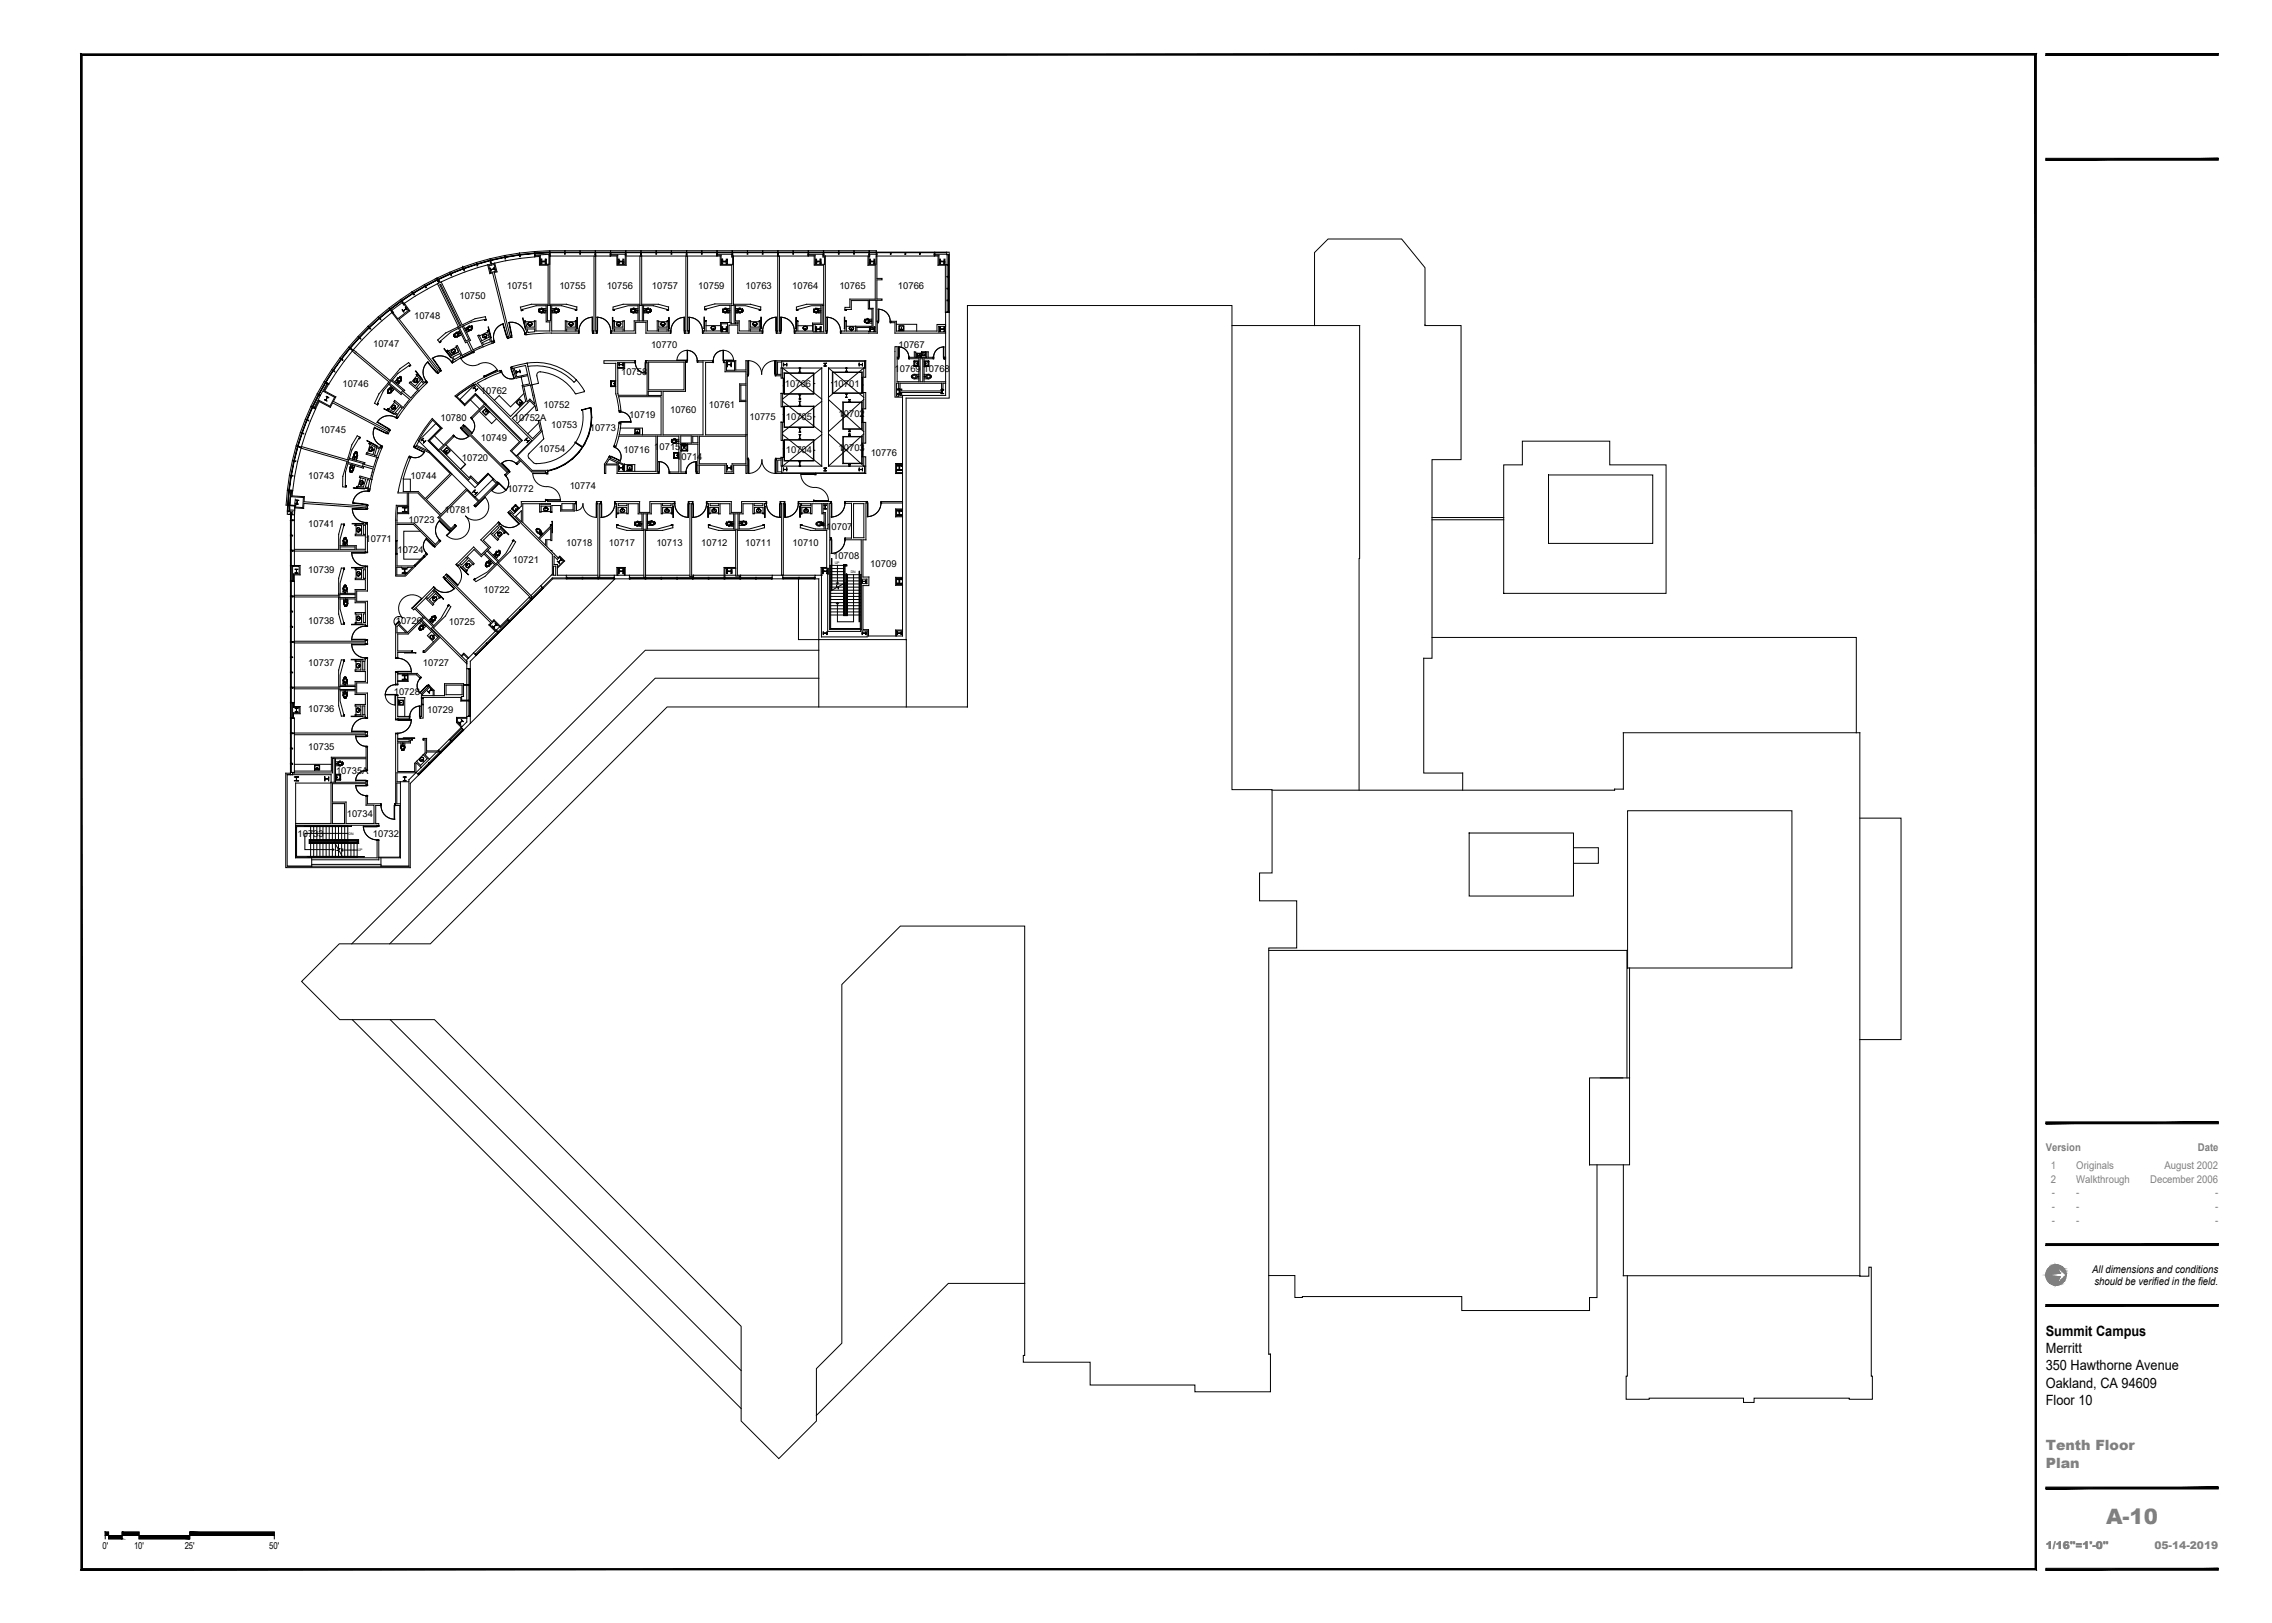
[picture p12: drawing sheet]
<svg xmlns="http://www.w3.org/2000/svg" width="1067mm" height="762mm" viewBox="0 0 1067 762" stroke-linecap="round" stroke-linejoin="round" font-family="sans-serif">
<defs><g id="words">
<text font-size="10" fill="#808080" x="989" y="715">A-10</text>
<g font-size="6.7">
<text x="961" y="627">Summit Campus</text>
<text x="961" y="635">Merritt</text>
<text x="961" y="643">350 Hawthorne Avenue</text>
<text x="961" y="651">Oakland, CA 94609</text>
<text x="961" y="660">Floor 10</text>
</g>
<g font-size="6.7" fill="#808080">
<text x="961" y="681">Tenth Floor</text>
<text x="961" y="689">Plan</text>
</g>
<g font-size="5" fill="#808080">
<text x="961" y="540">Version</text>
<text x="1032" y="540">Date</text>
<text x="963" y="549">1</text>
<text x="975" y="549">Originals</text>
<text x="1016" y="549">August 2002</text>
<text x="963" y="555">2</text>
<text x="975" y="555">Walkthrough</text>
<text x="1010" y="555">December 2006</text>
<text x="963" y="562">-</text>
<text x="975" y="562">-</text>
<text x="1040" y="562">-</text>
<text x="963" y="568">-</text>
<text x="975" y="568">-</text>
<text x="1040" y="568">-</text>
<text x="963" y="575">-</text>
<text x="975" y="575">-</text>
<text x="1040" y="575">-</text>
<text x="961" y="727">1/16&quot;=1'-0&quot;</text>
<text x="1012" y="727">05-14-2019</text>
</g>
<g font-size="5">
<text x="982" y="598">All dimensions and conditions</text>
<text x="983" y="603">should be verified in the field.</text>
</g>
<g font-size="4.4">
<text x="238" y="136">10751</text>
<text x="263" y="136">10755</text>
<text x="285" y="136">10756</text>
<text x="306" y="136">10757</text>
<text x="328" y="136">10759</text>
<text x="350" y="136">10763</text>
<text x="372" y="136">10764</text>
<text x="394" y="136">10765</text>
<text x="422" y="136">10766</text>
<text x="216" y="140">10750</text>
<text x="194" y="150">10748</text>
<text x="175" y="163">10747</text>
<text x="306" y="163">10770</text>
<text x="422" y="163">10767</text>
<text x="292" y="176">10758</text>
<text x="420" y="175">10769</text>
<text x="434" y="175">10768</text>
<text x="161" y="182">10746</text>
<text x="226" y="185">10762</text>
<text x="369" y="182">10706</text>
<text x="391" y="182">10701</text>
<text x="255" y="191">10752</text>
<text x="333" y="192">10761</text>
<text x="207" y="198">10780</text>
<text x="241" y="198">10752A</text>
<text x="295" y="196">10719</text>
<text x="315" y="194">10760</text>
<text x="352" y="197">10775</text>
<text x="369" y="197">10705</text>
<text x="394" y="196">10702</text>
<text x="150" y="203">10745</text>
<text x="259" y="201">10753</text>
<text x="277" y="202">10773</text>
<text x="226" y="207">10749</text>
<text x="253" y="212">10754</text>
<text x="293" y="213">10716</text>
<text x="307" y="211">10715</text>
<text x="369" y="213">10704</text>
<text x="394" y="212">10703</text>
<text x="409" y="214">10776</text>
<text x="217" y="216">10720</text>
<text x="318" y="216">10714</text>
<text x="145" y="225">10743</text>
<text x="193" y="225">10744</text>
<text x="238" y="231">10772</text>
<text x="268" y="229">10774</text>
<text x="192" y="246">10723</text>
<text x="209" y="241">10781</text>
<text x="145" y="247">10741</text>
<text x="388" y="249">10707</text>
<text x="172" y="254">10771</text>
<text x="266" y="257">10718</text>
<text x="286" y="257">10717</text>
<text x="308" y="257">10713</text>
<text x="329" y="257">10712</text>
<text x="350" y="257">10711</text>
<text x="372" y="257">10710</text>
<text x="187" y="259">10724</text>
<text x="391" y="263">10708</text>
<text x="145" y="269">10739</text>
<text x="241" y="264">10721</text>
<text x="409" y="266">10709</text>
<text x="227" y="278">10722</text>
<text x="145" y="293">10738</text>
<text x="186" y="293">10726</text>
<text x="211" y="293">10725</text>
<text x="145" y="313">10737</text>
<text x="199" y="313">10727</text>
<text x="185" y="326">10728</text>
<text x="145" y="334">10736</text>
<text x="201" y="335">10729</text>
<text x="145" y="352">10735</text>
<text x="158" y="363">10735A</text>
<text x="163" y="384">10734</text>
<text x="140" y="393">10733</text>
<text x="175" y="393">10732</text>
<text x="48" y="727">0'</text>
<text x="63" y="727">10'</text>
<text x="87" y="727">25'</text>
<text x="126" y="727">50'</text>
</g>
<g font-size="1.6">
<text x="392" y="265">UP</text>
<text x="399" y="269">DN</text>
<text x="164" y="392">DN</text>
<text x="168" y="399">UP</text>
</g>
</g></defs>
<!-- layer: A-GLAZ -->
<g fill="#000" stroke="#000" stroke-width=".47">
<path d="M193 137l1 1zM193 137l1 1z"/>
<path d="M173 153v1zM173 153v1z"/>
<path d="M173 153v1zM173 153v1z"/>
</g>
<!-- layer: A-WALL-FULL -->
<g fill="none" stroke="#000" stroke-width=".47">
<path d="M258 120v4h-4v-4h-3v1l2-1v5h4v18h-8l-5 1 1 2a15 15 0 0 1 11-2v7h2v4h-6v-4h-1v3h-4v-3h-1l1 5M258 120v-1v24h8l5 1v1h-1l-6-1h-5v11h6v-4h1v3h4v-3h1v4h1v1h-15l-10 1v-1M258 120h.1M279 119l1 36v1h-2v-1h1v-35zM287 119l3 1v4h4v-5v6h-4v-5h-3zM294 120h.1M301 119v1v23h8l5 1v1h-1l-6-1h-5v7h2v4h5v-4v3h4v-3h1v4h1v1h-12v-5h-5v5h-11v-1h1v-4h1v3h3v-3h1v4h5v-4h2v-7h-5l-6 1h-1v-1l5-1h7zM322 119l1 1v35v1h-1v-1zM337 119l2 1v4h5v-5v1v23h8l5 1v1l-7-1h-5v7h2v4h5v-4v3h5v-3v4h1v1h-12v-3h-4v3h-12v-1h1v-4h1v4h6v-4h5v-8h-5l-7 2v-1l5-1h8v-18h-6v-5h-1zM365 119l1 1v35v1h-1v-1zM379 119l4 1v4h4v-3h-1l1-2v1h1v35v1h-15v-1h1v-4h1v4h7v-3h3v-8h-4l-7 1v-1l5-1h8v-18h-5v-5h-3zM408 119v5h3l1-5v12h2h-2v9h2v1h-2v15h-17v-1h2v-4v4h5v-2h7v-8h-1v-4h-8v4h-3v-1h2v-4h12v-15h-3z"/>
<path d="M207 134l9 19zM229 124h1l1-1v1h1l1 4h-1l8 30-2 1 1-1-8-30h-1zM230 125l2-1 1 3-3 1zM444 124h-3v-4l-2-1v1h1v5h4v22M444 124l1 1M444 124h.1M184 146l3 4 5-4-3-4h1l2 4-5 4 19 24h1l-1 1h-1l1-1zM215 154l-6 2-3 4v1a22 22 0 0 1 9-7l4 7 2 4-4 2M215 154l-10-21h1l-1-1h1v-1l1 2v-1l10 21 6-3 5-1v1a19 19 0 0 0-10 3l3 7h-1l2 4 5-2M215 154h.1M216 154l1-1 3 6-1 1zM226 160l-1-3-1 1 3 5"/>
<path d="M230 158l-1-2 1-1 1 6M230 158l-4 2M247 154h4v2h-3zM257 143h1v8h-1zM266 154h4v1h-4zM289 154h4v1h-4zM300 143h2v8h-2zM309 154h4v1h-4zM339 152h3v4h-3zM343 143h2v9h-2zM345 151h2v1h-2zM352 154h5v1h-5z"/>
<path d="M386 143h1v13h-5v-4h4zM408 141h3v15l-9-1v-1h8v-9h-2zM418 151h3v4h19v-3h4v1h-3v3h3h-24v-5h-2zM444 147h2v40h-21v113h-41v-28h-1v-2h3v29h21v-3h-18v-29h-3v3v-4h2v-17h-7l-5-1v-1l7 1h4v-7h-1v-4h-5v4v-3h-5v3v-5h-1v-1h15v1v17v43h14v-43h-7h3v-17h-3v-1h10v1v17h-2v18h3v4h-3v21h3v3h13v-3h3v-110h20zM154 180l-2 4 6 2-1 2 25 14h1l-1 2v-1l-26-14-1 2-5-3-2 4h-1l3-4 5 3 2-4-5-3zM184 179l5 4-1 1-5-4zM198 178l-2-2 1 2-2 3-2-2-1 1 4 3-3 4-4-3 1-1-6-5a20 20 0 0 1 9-7l-1-1-4 3-5 6-18-15v1l18 14-5 6-2 4 1 1a20 20 0 0 1 6-10l5 5h1l3 3-3 3-4-3v1l2 1-2 3-3-1v1l4 2M198 179l1 1-3 3v-1zM198 179l1 1 1-1v1M200 180h.1M213 168l3-2v1l-3 2zM217 167l-2-5-1 1 1 2-3 2-2-2 3 4-1 1 5-3"/>
<path d="M222 165l-6 3M227 161l3-2v2l-3 1zM231 160h1v1l-10 4M241 172l7-1 4 22-1-2-2-3-8 8 9 10 4-4-1-5 2 5-12 12 7 7h7v1h-1h-6l-6-6-1 2-1-1 2-1-4-4 4-5-17-16-5 5h-1l7-6-5-5-5 5-4-4 8-6M241 172h.1M241 172h-1l1 1M241 173h.1M241 173l1 5 3-1M241 173l6-1 1 4-5 1zM290 170h3v3h-3zM305 170h16v13h-16zM322 170v-1h-19v1h1v16h-14v-13h3v-3h5v-1h-14v2h5v14l2 8-1-7"/>
<path d="M322 169v15h-11v20h19v-34h-2v-1h7v1h-4v34h20M341 170h4v4h-4zM367 173v-3h39v7v-8h-42v7h3v2v-5M367 170h-2v6h2v-3h8M376 173h10v46h-10M397 173h-8v46h10M406 170v3h-8M432 168h1v11h-1zM444 180h-1v3h-1v-3h-19v3h-1v-3h-1v6h1v-1l2 1M444 179h-10v-11h4h-2v-3h-1v3h-5v-3h-1v3h-2h4v11h-10v-11h1h-1v-5h-1v23h4M444 168h-1h1M186 195h.1"/>
<path d="M188 191l1 1-2 3-1-1zM200 180l-7 8-6 8h-1v-1M214 186l7-4 2-2 27 27-8 7-2-2 5-5-22-22-5 5zM218 200l21 22-1 1h-1l1-1-21-21h-1zM222 180l6-3 7-3v1l-11 5 16 16 7-8-1-7M222 180h.1M223 180l-7 8 2 2M228 190l17 17M246 181h3l2 9-2-3-1 2zM291 186h19v18h-19v-6v1M291 199l-3 11h1v-1M304 184h6v2h-6z"/>
<path d="M348 181h2v7h-2zM367 185v6zM367 198v9zM406 184v8zM406 198v10zM423 184h19h-19zM164 216l7 2-1 1-7-2zM177 215l-2 4-4-1v-1l-7-2a21 21 0 0 1 5-10h-1l-3 4-2 7-22-6 22 7-2 7v5h1v-1M177 210l1 1-1 3h-1zM178 215l-4 15M178 210l1-1v1l-1 5M179 211l-5-3 2 2-1 3h-3l6 2"/>
<path d="M194 209h1M195 209l8-13 5 5-6 6 4 4M195 209l-1 1h1l7 3 9 9-11 12-4-3h-7a32 32 0 0 1 4-16l-1-1-2 4-3 13h4v6h-5M206 212l14 13 1-1 3 4M286 215h1M286 216l4 1v1h-5zM287 215h.1M289 209h.1M289 209l2-4h17v16h-15v-3l-6-3M290 217l3 1v3h-3zM320 205h5v3h-5zM325 205h3v3h-3z"/>
<path d="M350 205h-22v13h13v4h3v-4h6v-29h-3v-9h3v-5h-10v-5v-1h5v5h5v-5h1v53h-1v-4h-6v4h-4v-4h-12v4h-1h1v-13h-8v13h2h-8h5v-17h-10v17h-19v-4h-6v4v-4l2-3M367 215h-3v7h42v-8v5M367 216h-2v6h2M367 219v3h39v-3h-7M367 219v-4v4h8M424 218h-3v4h3M137 230v3h6v3l29 2v-1h1v2l-30-3v3l-5-1-2-1 6 1v-4l-5-1zM162 228h.1M173 225h1l-1 4h-1zM173 229v1h1M174 230h.1M174 225l1-5-4-1v1l-8-2-1 4v6"/>
<path d="M175 225l-6-2v1l3 1-1 4-3-1v1h6M186 237v17v6M187 238h4v3h-5zM212 222l-10-10-6-3 2-5 5-7 4 4-6 6 5 5 7-8v1l-6 6 13 13 1-1 3 4 5-5 5 5-11 11v-1l2-2-6-5-12 13 5 5 1-2M212 223l-12 12 7 6 12-12M220 230l3 3M232 225l-3-2-6 6-22-22 6-6-2-2-8 8 26 26 9-8h-1l2 2-8 8-2-2M245 240v5l-3-3zM254 236l4 1zM264 236h5v3h-5zM280 236v-1h2v1v35h-1l-1-35M289 235h11v6h5v-6h12v1h-1v5h-1v-3h-4v3h-1v-4h-4v4h-2v7h5l6-1h1v1l-5 1h-8v22h-1v-22h-8l-4-1v-1l7 1h4v-7h-1v-4h-5v4h-1v-3h-4v3v-5h-1z"/>
<path d="M290 236h4v1h-4zM311 236h4v1h-4zM323 235h2v35h1v1h-2v-35h-1zM332 235h11v6h5v-6h12v1h-1v5h-1v-3h-4v3h-1v-4h-4v4h-2v7h5l7-1v1l-5 1h-8v21h2v1l-1-1h-2v-3h-5v4v-5h5v-17h-8l-4-1v-1l7 1h4v-7h-1v-4h-5v4h-1v-3h-4v3v-5h-1zM333 236h4v1h-4zM354 236h4v1h-4zM367 235h1v1v34h-1v-34zM376 237h5h-5zM386 236h3v12h-1v-7h-2zM401 236h5v16h-5zM424 235h-10v1h10M424 239h-3v4h3"/>
<path d="M424 239h-3v3h3M137 258h1h21v-7l1-5h1v1l-1 6v3h7v2h5v-6h-5v-1h3v-4h-3v-1h5l1 13h-1zM160 257h7v1h-7zM171 247h1v4h-1zM186 254v6M200 260h1l-2 1zM214 246v1l-2 2-6-6 1-1-11-11h-4v10h-6v5h8l10 10 2-2h1l-3 3-10-11h-8v8M228 260l1-1 5 5-1 1zM231 250l3-3v1l-3 3zM253 253l6-5v5h-3v3zM257 254v3l5 5 1-1 2 2-3 4v3h4v2h-6l-5 4-1-1 5-5v-10l-19-19h-1v-1h1l1 1 4-3v-3h11h1h13v1v4h-7v-3h-4v3h-1v-2h-4v2h-1v-3h-8v8l8 8 5-6h1v7M302 241h1v7h-1z"/>
<path d="M345 241h2v7h-2zM376 247h.1M137 280l22-1v-7l1-5h1l-1 7v5h7v-2h5v-5h-5v-1h3v-4h-3h5v-1h1v11h-6v5h6v12h-1v-1h-5v-1h3v-4h-3h5v-5h-5v-2h-7v5l1 6v1h-1l-1-5v-8h-21zM137 266h4v4h-3v3h-1l1-4h2v-3zM160 279h7v2h-7zM171 267h1v5h-1zM186 260v10h4l5-4M186 260h.1M186 266h8l-4 4h-4zM186 260v6l9-1v1M199 261l-4 4M199 261l-4 5"/>
<path d="M208 271l2-1v1l21 21 1-1 3 3 3-3h1h-1l-3 4-3-3-2 1 4 4-1-1-3-3v-1l-21-21v1zM215 266l-1-1 8-8 4 3 3-3-3-4 8-8 1 1h-1l3 4-2-2-3 3 2 2v1l-4-4-3 4 3 3-1 1 5 5 3-3 4-6h1l-2 5-6 5 16 16v1h-1v-1l-16-15-5 6-5 2v-1l6-3 3-4-5-5-1 1-3-3-4 3 4 4h-1l-2-2-3 3 2 2-4-3v1M216 265l3-3h1l-3 3zM260 266h1v4h-1zM260 261l2 2 1-1 2 1-3 3v-1h-2zM266 271h-7l-4 5M288 270h8v2h-8zM290 266h4v4h-1v-3h-3v3zM340 270h5M363 270h5v2h-5zM404 272h3v2h-3zM424 271h-3v4h3"/>
<path d="M424 272h-3v2h3M171 288h1v4h-1zM186 294l1-1 4 4h-5zM187 292l-1 2v15h1v-3h6h-6v-8h5l6-6 8 7-7 7h1l7-7 12 13v-1l-2-3 1-1 2 2-2-2-1 1-13-13 5-6 3-4-1-1-1 1-3 5-3 4-9-9 5-4 3 3h1l-2-2 2-3 2 2 1-1-3-3v-1l-10 10h1l4 4-8 7-3-4-1-1-1 1M198 291l1-1 4 4v1l3 4zM200 280l3-3 1 1-3 3zM235 294l-2 2M421 296h3v3h-3zM137 301h35h1v1h-1h-34zM170 311h1v4h-1zM172 315v5h-5v2h-7v-5l1-6v-1h-1l-1 5v8h-21M172 309v1h-5v1h2v4h-2h5"/>
<path d="M172 309h1M173 309v12h-6v4h6v12M186 316h1h9l2 2h-1l-1-1h-4v3h-5v1h-1zM187 316h4v4h-4zM219 310l3-3 2 1-3 2v4h-2zM138 335h3v-3h-3v-2h-1l1 2h2v3h-2l-1 2h1M138 323h21v8l1 5h1l-1-7v-5h7v2h5v5h-5h2v5h-2h5v1h1M138 323h-1h1M160 322h7v2h-7zM170 331h1v5h-1zM186 326h1v10h5v1h-5v1h-1zM198 331h1v6h-2v-1h1z"/>
<path d="M198 328v3M198 326l4-3 1 1v3h-5zM199 328v3M201 322l3 2v3h5v-6h9v6h-1v2h3h-4v-2l-18 1v-2l3-4zM209 322h8v4h-8zM218 321h2v1h-2M219 336h2v4l-3 3-1-1 2-3zM219 337h-5v2l3 2-2-2v-2h4M219 322v7M137 344h35h1v1h-1h-34zM187 347h5v1h-5zM202 356l-2-2v-1h7l-1-1-6 1v-6h-1h1v6l-1 1 2 2-4 3-1-2-1 1v4h-8v-13h6v-2h-6v-3h-1l-1 34h3v24h-10v-7h-1v8h-38v-35h16v-4h-20"/>
<path d="M205 353l-7 7M211 347l6-5-5 5v1zM135 364v43h11v-4M156 377h6v10h-6zM188 368h-2v9h2M188 367v36h-10v1h-32M195 363l-3 3v41M198 360l-3 3 2 1-4 4v39h-59v-44h2v1h-1M198 360l-2-2-1 5h-9v4h6M139 387h16v-20h2v-11h-1v7h-19h1v-1h18v-6h16v-5h1v11h-1v-6h-14v11h14h1v2h-1v-1h-16v9h6v10h14v-9h-4v-4h1v3h6v1h-3v9h2v1l-39-1M135 407h57M146 406h33"/>
<path d="M179 403v4h13"/>
</g>
<!-- layer: A-DOOR -->
<g fill="none" stroke="#000" stroke-width=".47">
<path d="M228 150h.1M229 155h1zM229 154l1 5zM236 152l2 6zM236 152a6 6 0 0 0-4 8M238 158l1 1zM239 151a6 6 0 0 1 7 5M239 151l1 7zM240 158h.1M245 146h.1M245 149l2 5zM246 151h1z"/>
<path d="M246 156l1 1zM270 145l1 1zM270 151h1zM271 149v5zM272 155v1zM278 149v6zM278 149a6 6 0 0 0-6 6M278 155l1 1zM279 155h.1M280 155v1zM280 155h.1M280 149a6 6 0 0 1 7 6"/>
<path d="M280 149l1 6zM287 155v1zM288 149v5zM288 145l1 1zM288 151h1zM313 145l1 1zM313 151h1zM314 149v5zM315 155v1zM321 149v6zM321 155l1 1zM321 149a6 6 0 0 0-6 6"/>
<path d="M322 155h.1M323 155l1 1zM323 155h.1M323 149a6 6 0 0 1 7 6M324 149v6zM330 155h.1M330 155v1zM331 149v5zM331 145h1zM331 150l1 1zM357 151h.1M357 145v1z"/>
<path d="M357 149v5zM358 155v1zM364 149l1 6zM364 149a6 6 0 0 0-6 6M365 155v1zM365 155h.1M366 155l1 1zM366 155h.1M367 149a6 6 0 0 1 6 6M367 149v6zM373 155v1zM374 149v5z"/>
<path d="M374 145l1 1zM374 151h1zM388 155v1zM388 149a6 6 0 0 1 7 6M388 149l1 6zM395 155v1zM396 149l1 5zM397 145v1zM397 151h.1M412 151v1zM412 145a6 6 0 0 1 6 6M412 145l1 6z"/>
<path d="M418 151v1zM192 172h1zM195 174l3 4zM195 176h1zM200 179l1 1zM201 170l4 5zM201 170a6 6 0 0 0-1 9M203 168a6 6 0 0 1 9 2M203 168l4 5zM205 175h1zM206 161l1-1zM207 174h.1"/>
<path d="M208 164l4 4zM210 164h.1M212 170h1zM216 168a6 6 0 0 0 9 3M216 168l6-3zM222 165h.1M222 165v1v-1M225 171a6 6 0 0 1 9 3M227 177h1zM227 177h.1M228 176l5-2zM232 160v1z"/>
<path d="M235 174l1 1zM236 175a5 5 0 0 0 6 3M240 173l2 5zM240 172v1zM298 169v1zM298 170a5 5 0 0 0 5 5M303 170v5zM303 169v1zM318 169h5v1v-1zM323 164a5 5 0 0 1 4 5 5 5 0 0 0-4-5 5 5 0 0 0-5 5M323 165v4zM327 169l1 1z"/>
<path d="M335 169v1zM339 165l1 4zM340 164a5 5 0 0 0-5 5 5 5 0 0 1 5-5 5 5 0 0 1 4 5M340 169h4h-4v1v-1M351 176h.1M351 169a6 6 0 0 1 7 7 6 6 0 0 1 6-7M351 169l1 7zM364 169v7zM364 176h.1M422 168v1zM422 163a5 5 0 0 1 5 5M422 163v5z"/>
<path d="M427 168v1zM438 168v1zM443 163v5zM443 163a5 5 0 0 0-5 5M443 168v1zM177 198l6 4zM177 189v1zM180 192l5 2zM182 192v1zM186 196a6 6 0 0 0-9 2M186 196h1zM217 200h.1"/>
<path d="M221 196h1zM222 197a5 5 0 0 1 0 6M291 193h.1M291 198h.1M291 193a5 5 0 0 1 5 5M291 198h5zM169 205v1zM172 207l5 2zM173 208h.1M176 201a6 6 0 0 0 3 8M176 201l6 2zM179 209v1z"/>
<path d="M182 203v1zM183 202h.1M192 214l1 1zM194 210h1zM195 210l4 2zM199 212a5 5 0 0 1-6 2M213 204v1zM213 205a5 5 0 0 0 7 0M216 201h1zM217 201l3 4zM218 200l4 3zM236 218a5 5 0 0 1 6 0"/>
<path d="M236 217l3 4zM242 217l1 1zM286 214l1 1zM287 214l4 2zM288 210h1zM289 210a5 5 0 0 1 2 6M309 217a5 5 0 0 1 5 4M309 217l1 5zM327 217v5zM327 217a5 5 0 0 0-5 4M351 215v1zM351 216l1 6z"/>
<path d="M364 216v6zM364 215v1zM162 228v1zM165 239a6 6 0 0 0 7 6M165 239h7zM166 236l6 1zM166 229h5zM168 228v1zM172 239h1zM172 237h1zM173 231a6 6 0 0 0-7 5M173 230v1z"/>
<path d="M223 237v1zM228 233l-5 5zM228 233a6 6 0 0 1 0 9 6 6 0 0 1-9 0 6 6 0 0 1 0 9 6 6 0 0 1-9 0M231 230a5 5 0 0 0 6 0 5 5 0 0 0 0-7 5 5 0 0 1 0 7M234 227l-3 3 3-3v-1v1M234 227l4 3zM237 223h1zM239 221v1zM250 222a6 6 0 0 0 7 7M250 222h7zM256 235h1zM256 235h.1"/>
<path d="M256 222h1M256 222h.1M257 228a6 6 0 0 1 6 7M257 235h6zM257 222h.1M270 235l1 2zM271 237v3zM274 237a6 6 0 0 0 6 6M274 237a3 3 0 0 1-3 3M280 237v6zM280 235v2zM282 235v2z"/>
<path d="M282 237l1 6zM289 235v2zM289 237a6 6 0 0 1-7 6M289 238v5zM309 222h.1M314 222h.1M316 238v5zM317 235v2zM317 237a6 6 0 0 0 6 6M322 222h.1M323 237v6zM323 235v2z"/>
<path d="M325 235v2zM325 237l1 6zM327 222h.1M332 235v2zM332 237a6 6 0 0 1-7 6M332 238l1 5zM351 222a6 6 0 0 0 7-6 6 6 0 0 0 6 6M359 238v5zM360 235v2zM360 237a6 6 0 0 0 6 6M366 237v6zM366 235l1 2z"/>
<path d="M368 235v2zM368 237l1 6zM375 235v2zM375 237a6 6 0 0 1-7 6M376 238v5zM376 223a6 6 0 0 0 6 6M376 223h6zM382 222l1 1zM382 235h1M382 235h.1M383 229a6 6 0 0 1 6 6M383 235h6z"/>
<path d="M383 235h.1M383 223h.1M390 235v1zM390 236l1 7zM397 236a6 6 0 0 1-7 7M397 235v1zM407 235v1zM407 236l1 7zM414 236a6 6 0 0 1-7 7M414 235v1zM161 246l1 1zM165 259l6 1z"/>
<path d="M165 259a6 6 0 0 0 6 7M165 246h6zM167 246v1zM171 259h2zM172 245v1zM200 253l4 3zM200 253a5 5 0 0 0 0 7M200 260h1zM204 256v1zM206 244a6 6 0 0 0 0 9M206 245l5 4zM206 253l1 1z"/>
<path d="M211 249h1zM214 246v1zM214 247l-4 4zM234 245l1 1zM235 246a6 6 0 0 0 9 0M235 247l4 4zM237 250h.1M239 240h.1M239 241l5 5zM241 254v-1zM241 254h.1M258 246l1 1z"/>
<path d="M258 240l1 1zM259 245v5zM290 247h.1M290 241h.1M315 246l1 1zM315 241h1zM315 247h.1M333 246v1zM333 241h.1M358 246l1 1zM358 241h1zM376 241h.1"/>
<path d="M376 246v1zM390 253h.1M390 253l1 7zM397 253a6 6 0 0 1-7 7M397 253h.1M161 267h.1M165 266l5 1zM167 267h.1M171 266h2zM204 275v1zM204 276a6 6 0 0 0 9 0M204 277l4 4z"/>
<path d="M208 271l1 1zM209 272l4 4zM209 270h.1M210 270l5 5zM214 265l1 1zM215 266a6 6 0 0 1 0 9M215 266h.1M216 266l4 4zM219 268v1zM223 272h.1M161 292v1M161 292h.1"/>
<path d="M161 293h.1M165 293h5zM167 292v1zM171 294h2zM171 294a6 6 0 0 0-6 6M186 293l1-1zM193 285l5-4zM198 281a6 6 0 0 0-9 0 6 6 0 0 0 0 9 2.4 2.4 0 0 0-3 0 2.4 2.4 0 0 0 0 4M206 281l1-1zM210 284h1zM161 310l1 1zM165 310h5z"/>
<path d="M165 302l6 1zM165 300h6zM165 302a6 6 0 0 0 6 7M167 310v1zM171 309h2zM171 302h2zM171 300l2 1zM186 315l1 1zM186 309h1zM187 309a6 6 0 0 1 6 6M187 315h6zM190 306l5 1z"/>
<path d="M193 306h1zM197 319a5 5 0 0 0 0 6M198 318l-1 1zM199 306h.1M161 336h.1M165 336h5zM167 336h.1M171 337h2zM171 337a6 6 0 0 0-6 6M181 326a5 5 0 0 1 5-5 5 5 0 0 0-5 5 5 5 0 0 0 5 5M181 326h5zM186 338h1z"/>
<path d="M186 326l-1 5v-5h2l-1 1M186 321l1 1zM187 338h6zM192 336v1zM193 338a6 6 0 0 1-6 6M197 332v4zM197 331a5 5 0 0 0-5 5M197 336v1zM200 322l-3 3zM201 322h.1M165 343l6 1zM167 346h5z"/>
<path d="M167 346a5 5 0 0 0 5 4M171 344h2zM172 350l1 1zM172 345l1 1zM186 344l1 1zM189 346l6 1zM193 347h1zM199 347h.1M167 366l5 1zM167 369h5zM167 369a5 5 0 0 0 5 5M172 362a5 5 0 0 0-5 5"/>
<path d="M172 374h1zM172 368l1 1zM172 367h1zM172 362h1zM172 369h.1M173 374h.1M179 377v1zM179 378a6 6 0 0 0 6 7M185 378v7zM185 377l1 1zM171 388a6 6 0 0 0 6 6M171 388h6z"/>
<path d="M177 394l1 1zM177 388h1z"/>
</g>
<!-- layer: A-FLOR-CASE -->
<g fill="none" stroke="#000" stroke-width=".47">
<path d="M227 158h.1M227 157h.1M227 159h.1M228 158h.1M228 158v1M228 159h.1M228 157h-1M228 159v-1v1M228 157h.1M228 158v1l-1-1M228 157h1M228 157v1"/>
<path d="M228 157h-1v1M229 157h.1M229 158h.1M229 157v1M229 158h-1M229 156l-4 2M247 151h4M266 151h4M289 151h3M309 151h4M332 153h6M352 151h5"/>
<path d="M375 153h7M397 153h5M421 152h9v3M194 179l1 1M194 179h.1M194 178v1M195 180h.1M195 178h.1M195 179h1M195 179v1M195 179h.1M196 179h.1"/>
<path d="M196 178h-1M196 178h.1M196 176l-3 4M196 178v1M212 165h.1M212 165l1 1M212 166h.1M212 164v1M212 166h1M212 164h.1M213 166h.1M213 164h.1"/>
<path d="M213 164h1M213 165h.1M213 166v-1v1M214 165l-1 1M214 164h.1M214 165h.1M214 164v1M214 164v1l-1 1M214 164h-1l-1 1M214 163l1 2-3 2-1-2M214 163l-4 2M245 177l3-1 1 4-3 1z"/>
<path d="M247 171a26 26 0 0 1 23 7M248 172a24 24 0 0 1 21 7M271 178l-2 1M271 178h.1M271 178l3 6-4 1a21 21 0 0 0-17-10l-1 1 1 4-3 1M184 192h.1M184 191h.1M184 190v1M185 190h.1M185 191h.1M185 191v1M185 192h.1"/>
<path d="M185 192h-1M185 190l1 1M185 189l-2 3M186 192h.1M186 191h.1M186 191h-1M186 192l-1-1v1M221 188l4 4M225 193l6 6 2-2M246 185l-6 6-6-5-2 2M251 191l-8 8M253 198l-5 6"/>
<path d="M274 192l-1 8-1 4-2 4M277 191v7l-2 8-2 4-3-2M173 211l1 1M173 211h.1M174 211h-1M174 210h.1M174 212h.1M174 209l-1 4M174 210h1M174 211h.1M175 211h.1M175 212h-1"/>
<path d="M175 210h.1M175 211v1M204 205l4 4M209 209l10 9-3 2M219 218l-3 2M255 202v4M255 206l-7 7v2l2 2a20 20 0 0 0 20-9l3 2a26 26 0 0 1-16 11M291 201h11v3M293 218h.1M293 218h5v3M169 227h.1M169 227l1 1"/>
<path d="M169 228h.1M169 226h.1M169 224l-1 4M170 228h.1M170 226h-1M170 226h.1M170 227h.1M170 227v1M170 226v1M171 227h.1M171 227h-1h1M189 225h4v6"/>
<path d="M167 247v4M197 249h-7v14h7M237 250l-3 3M254 240h4M290 241h4M311 241h4M333 241h4M354 241h4M376 241h5M167 267v4M222 265l-3 3M167 288v4"/>
<path d="M203 296l-2 2 3 3M206 280l-3 3M167 311v4M167 331v5M187 328h3v8M138 359h18M199 354l-3 3"/>
<circle cx="228" cy="159" r=".1"/>
<circle cx="195" cy="179" r=".9"/>
<circle cx="196" cy="179" r=".1"/>
<circle cx="213" cy="166" r=".1"/>
<circle cx="185" cy="191" r=".9"/>
<circle cx="185" cy="192" r=".1"/>
<circle cx="174" cy="211" r=".9"/>
<circle cx="175" cy="211" r=".1"/>
<circle cx="170" cy="227" r=".9"/>
<circle cx="171" cy="227" r=".1"/>
</g>
<!-- layer: A-FLOR-PFIX -->
<g fill="none" stroke="#000" stroke-width=".47">
<path d="M213 158h.1M213 157h.1M213 157v1M213 157l1 1M213 158h1M213 157a.8 .8 0 0 1 1 0 .8 .8 0 0 1 1 1 .8 .8 0 0 1-1 0h-1M214 157l-1 1M214 157h.1M214 158h.1M214 157h-1M214 157l1-1v1M214 158h1"/>
<path d="M214 156v1M214 156h.1M214 156h1M215 158h-1M215 158h.1M215 156h.1M215 156v1M215 157h.1M215 157v1M216 156v1M216 156h.1M216 155l-2 1"/>
<path d="M216 158h-1M217 157h-1M219 155h.1M220 154v1M220 154h.1M220 155h.1M220 153v1M220 153h.1M220 155h1M220 153l-2 1M220 153l2 1M220 153h1"/>
<path d="M221 155h.1M221 155l-2 1M221 154a.7 .7 0 0 0-1 0 .7 .7 0 0 0 1 1 .7 .7 0 0 0 0-1M221 154h.1M221 153h.1M221 153l1 1M221 153h1M222 153h.1M222 153v1M222 154h.1M222 154l-1 1M222 154l-1 1h-1"/>
<path d="M248 152v1M248 152h.1M248 153h1M249 153h.1M249 152h.1M249 151h-1M249 151h.1M250 152h.1M250 153h.1M250 152v1M253 146h.1M253 145v1"/>
<path d="M253 145h.1M253 146l1 1M253 146h1M254 145h-1M254 145h.1M254 145h1M254 145l-1 1M254 147h.1M254 145l1 1h-1M254 145h2M254 147h2M255 147h.1"/>
<path d="M255 147h-1M255 145h.1M255 146h.1M255 146v1M255 145v1M255 146l-1 1M256 145h.1M256 147h.1M256 146h.1M259 145h2M259 147h2M259 146h.1"/>
<path d="M260 146h.1M260 146v1M260 145v1M260 145h.1M260 146l1 1M260 147h1M260 147h.1M261 145h-1M261 145h.1M261 147h.1M261 145h1M262 146h.1"/>
<path d="M262 146v-1a.7 .7 0 0 0-1 1 .7 .7 0 0 0 0 1 .7 .7 0 0 0 1-1M262 146l-1 1M262 145v1M262 145h.1M267 152v1M267 152h.1M267 153h.1M268 151h.1M268 153h.1M268 151h1M268 152h.1M269 153h-1"/>
<path d="M269 152h.1M269 152v1M289 152l1 1M289 152h.1M290 152h-1M290 152h.1M290 153h.1M290 153h1zM290 153h1M290 151h.1M291 152h.1M291 151h.1"/>
<path d="M291 152h-1M291 153h.1M291 152h1M291 152v1M296 146h.1M296 146h1M296 145v1M296 145h.1M296 146l1 1M297 146h.1M297 146a.8 .8 0 0 1 1-1 .8 .8 0 0 1 0 1 .8 .8 0 0 1-1 0M297 145h-1"/>
<path d="M297 145h.1M297 145h1M297 147h1M297 147h.1M297 145h3M297 147h3M298 147h.1M298 145h.1M298 145v1M298 146l-1 1M298 146h.1M298 146v1"/>
<path d="M299 146h.1M299 146h1M302 145h2M302 147h2M302 146h.1M303 146h.1M303 146h1M304 146v1M304 146h.1M304 145l-1 1M304 145h.1M304 146l1 1"/>
<path d="M304 145v1M304 147h.1M304 145h1M304 145l1 1M305 145a.7 .7 0 0 0-1 1 .6 .6 0 0 0 1 0M305 145h.1M305 145h-1M305 147h-1M305 146h.1M305 146h-1M305 146h1M305 146v1"/>
<path d="M305 145l1 1M306 146h.1M306 146h-1M310 152l1 1M310 152h.1M311 152h-1M311 153h.1M311 151h.1M311 153h1zM311 152h.1M312 151h.1M312 153h.1"/>
<path d="M312 152h.1M312 152v1M334 154v1M334 154h.1M334 153v1M334 153h.1M334 155h.1M335 155h.1M335 153h.1M335 153l1 1M335 155v-1v1M335 154h.1"/>
<path d="M336 154l-1 1M336 154h.1M339 146h.1M339 146h1M339 145v1M339 145h.1M339 146l1 1M340 145l-1 1 1 1M340 145h-1M340 145h.1M340 146a.8 .8 0 0 1 1-1 1 1 0 0 1 0 2 .8 .8 0 0 1-1-1M340 145h1"/>
<path d="M340 147h1M340 147h.1M341 145h1M341 147h1M341 147h.1M341 145h.1M341 145v1M341 146l-1 1M341 146v1M341 146h.1M342 145h1M342 147h1"/>
<path d="M342 146h.1M342 146h1M345 145h2M345 147h2M345 146h1M346 146h.1M347 145v1M347 146h.1M347 145h.1M347 146l1 1M347 146v1M347 147h.1"/>
<path d="M347 147h1M347 145h1M348 147h.1M348 145h.1M348 145h-1M348 146a.8 .8 0 0 0-1-1 1 1 0 0 0 0 2 .8 .8 0 0 0 1-1M348 146h1M348 145l1 1M348 146v1M348 146h.1M349 145h.1M349 146h.1"/>
<path d="M349 146h-1M353 152l1 1M353 152h.1M354 152h-1M354 153h.1M354 152h.1M354 151h.1M354 153h1zM354 153h1M355 151h.1M355 153h.1M355 152h.1"/>
<path d="M355 152v1M377 154h.1M377 153h.1M377 155h.1M378 153h.1M378 155h.1M378 155v-1v1M378 154h.1M378 153h1M379 155h-1M379 153h.1M379 155h.1"/>
<path d="M379 154h.1M382 146h.1M382 146l1 1M382 145v1M382 145h.1M382 146a1.1 1.1 0 0 1 2-1 .7 .7 0 0 1 0 1 1 1 0 0 1-2 0M383 145h1v1M383 145h-1M383 147h.1M383 145h.1M383 145h1M383 145h2"/>
<path d="M383 147h2M384 147h-1M384 147h.1M384 145h.1M384 146v1M384 145v1M384 146h.1M385 146h.1M399 154l1 1 1-1M399 154h.1M400 155h.1M400 154h.1"/>
<path d="M401 154l-1-1-1 1M401 154h.1M406 151h.1M406 150h.1M406 150v1M406 151l1 1M406 150a1 1 0 0 1 2 0 1.1 1.1 0 0 1-1 2 .8 .8 0 0 1-1-1M407 150h1M407 150h-1M407 152h.1M407 150h.1M407 152h2"/>
<path d="M407 150h2M408 152h.1M408 152h-1M408 150h.1M408 150v1l-1 1M408 151h.1M408 151v1M408 150v1M409 151h.1M409 152h.1M409 150h.1M422 153h2v2h-2z"/>
<path d="M423 153v2M423 155h1M423 153h1M423 154v1zM424 153v2M186 180h.1M186 179v1M187 179h.1M187 178v1M187 178h.1M187 179h1M187 178l-2 1"/>
<path d="M188 179h.1M188 177h.1M188 177l-1 1M188 177v1a.7 .7 0 0 0-1 0 .7 .7 0 0 0 1 1 .7 .7 0 0 0 0-1M188 177v1M188 178h.1M188 179l-1 1M188 177v2M188 178h1M189 178h.1M189 178l-1 1M287 179v2l2 1"/>
<path d="M287 179h2M287 179v2M289 179l-1 2M289 179v2h-2M428 177h1a.8 .8 0 0 1 1-1 .8 .8 0 0 1 0 1 .8 .8 0 0 1-1 0h-1M428 177h.1M428 176a1.3 1.3 0 0 1 2 0 1.3 1.3 0 0 1 0 2 1.3 1.3 0 0 1-2-1zM429 170v2h2M429 170h2v2M429 176h2M429 178h2M429 169v1"/>
<path d="M429 169h2M430 170v2h1v-2M430 170h.1M430 170h1M431 171h.1M431 166h1M431 166v1M431 170h.1M431 177h.1M432 166h-1v1M432 166v1M432 166l-1 1h1"/>
<path d="M432 166h-2v2M432 166v2M433 165v3M433 165h.1M433 165h2M433 165v2M433 166v1M434 165v1h-1M434 177h.1M434 169h2v3M434 166l1 1M434 176h2"/>
<path d="M434 178h2M434 172h2M434 171h1zM435 170l-1 2h2v-2M435 165v2h-2M435 165h-2v1M435 170h1M435 165h.1M435 165v3M435 176a1.2 1.2 0 0 1 2 0 1.2 1.2 0 0 1 0 2 1.2 1.2 0 0 1-2-1M435 176v1M435 168h-5"/>
<path d="M435 168h.1M436 170h.1M436 170h-2v2M436 170v2M436 172h.1M437 176v1M437 176v1a.8 .8 0 0 0-1-1 .8 .8 0 0 0 0 1 .8 .8 0 0 0 1 0M182 184v1l2-1M182 184h.1M182 184v1M182 183v1M182 185h.1"/>
<path d="M182 183h.1M182 184a.7 .7 0 0 1 0-1 .7 .7 0 0 1 1 0 .7 .7 0 0 1 0 1M182 185h1M183 185h.1M183 183h-1M183 183h.1M183 184l-1 1M183 184h.1M183 182l-1 1M183 183h1M184 184h.1M184 184l-1 1"/>
<path d="M184 181l-1 1M184 183h.1M184 184h-1M184 183v1M184 182h.1M185 182h-1M185 183h.1M185 183h-1M187 180v1M226 193l2-1 2 1-2 2zM227 193l1-1 1 2-1 1-1-1M228 193h.1"/>
<path d="M229 193h-1zM244 188h.1M244 188l-1 1 1 1M244 187l2 2-2 2-2-2zM244 189l1 1M244 188h1M245 189v1M245 188v1M245 189l-2 1M287 181h1M288 180h1zM164 220h.1"/>
<path d="M164 219v1M165 219h-1M165 219h.1M165 218v1M165 219l-1 1M165 219h1M165 220h1M166 220h.1M166 218l-1 1M166 215l-1 1M166 215h.1M166 220v1"/>
<path d="M166 220l-1-1-1 1M166 218v1M166 214h.1M166 214v1M166 213v1M166 215h1M166 216h.1M166 219v2M167 215h.1M167 219h-1M167 216h.1M167 213h-1"/>
<path d="M167 213h.1M167 213h1M167 213a.7 .7 0 0 0 0 1 .7 .7 0 0 0 1 0 .7 .7 0 0 0-1-1M167 212h.1M167 212v1M168 213h.1M168 215l-1 1M168 215h.1M168 213h-1M168 214l-1 1M168 214h.1M168 213v1"/>
<path d="M168 214v1M209 212h1zM209 212l1 1M210 210h.1M210 211h-1v1M210 210l1 2-1 1-2-1zM210 211l1 1M211 212l-1 1M211 211v1M294 219h3v2h-3zM295 219v1M295 219h2v1h-2"/>
<path d="M296 220h.1M296 220v1M298 201h2v3h-2zM298 202h2v1h-2zM299 203h.1M315 207h.1M315 207l1 1M315 207v1M315 208h.1M316 207h.1M316 207h-1M316 208h.1"/>
<path d="M316 207v1M316 207a.7 .7 0 0 1 1 0 .7 .7 0 0 1 0 1 .7 .7 0 0 1-1-1h-1M316 215h3M316 206l1 1M316 206v1M316 208h1M316 215h.1M316 206h.1M316 212v1M316 212h3M316 212v3M317 208h.1"/>
<path d="M317 206h1M317 208h1M317 206h-1M317 206h.1M317 213h1v2h-1M317 213v2M317 206v1M317 207h.1M317 208h-1M317 207v1M317 207h1M318 207h.1"/>
<path d="M318 207l-1 1M318 214h1zM319 207h.1M319 206h.1M319 208h.1M319 212v3h-3M320 212h3M320 209h.1M320 212h.1M320 209h3M320 211h3M320 211h.1"/>
<path d="M320 209v2M321 209h.1M321 209v1M321 210h.1M321 210l-1-1v3l1-2M321 210l2 2M322 209h.1M323 211h.1M323 209h.1M323 209v2M323 212h.1M323 209l-2 1"/>
<path d="M323 209v3M164 220v1M164 221h.1M164 221v1M164 222h1M164 222h.1M165 221v1M165 222h.1M165 221h.1M165 221a.8 .8 0 0 0 1-1 .8 .8 0 0 0-1 0 .8 .8 0 0 0 0 1v1M166 221l-1 1-1-1M166 221h.1"/>
<path d="M166 221l-1 1M242 238l1 1-1 1-1-1zM242 237l-2 2M242 237l2 2-2 1-2-1M242 239h1zM244 239l-2-2-2 2 2 2M255 239h.1M255 239l1 1M256 239h-1M256 240h.1M256 238h.1M256 239h.1"/>
<path d="M256 238v1v-1M257 240h.1M257 238h.1M257 239h.1M257 239v1M291 240h.1M291 240h1M292 239h.1M292 240h.1M292 239l-1 1M293 239h.1M293 239v1"/>
<path d="M293 240h.1M296 221h.1M312 240h.1M312 239v1M312 239h.1M313 239h.1M313 239l1 1M313 240h.1M314 240h-1M314 240h.1M334 240h.1M334 239v1"/>
<path d="M335 239h.1M335 239h1zM335 240h.1M335 239h1M336 239h.1M336 239v1M336 240h.1M355 240h1M355 240h.1M356 239h.1M356 240h.1M356 239l-1 1"/>
<path d="M357 239h.1M357 239v1M357 240h.1M378 240h.1M378 239v1M378 239h.1M378 239h1zM378 239h1M379 239h.1M379 239v1M379 240h.1M161 254v2"/>
<path d="M161 254v1M161 254h.1M161 254l1 1M161 255h.1M161 255h1M161 253h2M162 253l-1 1M162 253h.1M162 255h1M162 255h.1M162 256h.1M162 253a.7 .7 0 0 1 1 1 .7 .7 0 0 1-1 0 .7 .7 0 0 1 0-1"/>
<path d="M162 253h1M163 255h.1M163 255h-1M163 253v1M163 253h.1M163 254h.1M163 254v1M163 254v2M168 249v1M168 248h.1M168 250h.1M168 248h1"/>
<path d="M168 249h1M169 249h.1M169 248h.1M169 249l-1 1M232 260h.1M233 260h.1M233 259v1M233 259h.1M233 259l-1 1M233 259v1v1l2-1M234 250h.1M234 251h.1"/>
<path d="M234 252h.1M234 252h1M234 259h1M234 259h.1M234 259h-1M234 250v1M234 259a.7 .7 0 0 0-1 1 .7 .7 0 0 0 1 1 1.1 1.1 0 0 0 1-2M235 250h.1M235 259h.1M235 259v1M235 260h.1M235 251v1"/>
<path d="M235 251h.1M235 250v1M252 249l1 1M252 249h.1M252 249v1M252 248h.1M252 248v1M252 248l2 1M252 248l1 1-1 1M252 250l2 1M253 250v1M253 250h.1"/>
<path d="M253 251h1M253 250h1M253 249l1 1v1M254 251h.1M254 251h-1M254 249v1M254 249h.1M254 250h-1M254 251v1M254 250h.1M254 250v1M255 250h.1"/>
<path d="M255 251h-1M292 241h.1M298 246h.1M298 246a.7 .7 0 0 1 1-1 .7 .7 0 0 1 1 1 1 1 0 0 1-2 0M298 245v1M298 245h.1M298 246v1M298 245v2M298 247h1M299 245h-1M299 247h.1M299 245h1"/>
<path d="M299 245h.1M299 245h2M299 247h2M300 245h.1M300 247h.1M300 247h-1M300 245v1M300 245v1l-1 1M300 246h.1M300 246v1M301 246h.1M304 247h2"/>
<path d="M304 245h2M304 246h.1M305 245v1M305 245h.1M305 246h.1M305 246l1 1M306 245h-1M306 245h.1M306 247h.1M306 245h1M306 245h-1v1M307 245h.1"/>
<path d="M307 245a.7 .7 0 0 0-1 0 .7 .7 0 0 0 0 1 .7 .7 0 0 0 1 0M307 246h.1M307 246l-1 1M307 245v1M313 241h.1M335 241h.1M335 241h1M341 246h.1M341 246v1M341 245h.1M341 245v1M341 247h1"/>
<path d="M341 247h.1M341 245v2M341 246h1M341 246a1.1 1.1 0 0 1 2-1 1 1 0 0 1 0 2 1.1 1.1 0 0 1-2-1M342 246h-1M342 245h-1M342 247h.1M342 245h1M342 245h.1M342 247h2M342 245h2M343 247h-1"/>
<path d="M343 245h.1M343 247h.1M343 246l-1 1M343 245v1M343 246h.1M343 246v1M344 246h.1M347 247h2M347 245h2M347 246h.1M348 246h.1M348 245v1"/>
<path d="M348 245h.1M348 246h1M348 246l2 1M349 245v1M349 245h-1M349 245h.1M349 246v1M349 246h.1M349 247h.1M349 245h1M350 245h-2M350 245h.1"/>
<path d="M350 247h-1M350 245a.8 .8 0 0 0-1 0 .8 .8 0 0 0 0 1 .8 .8 0 0 0 1 0M350 246h1M350 246l-1 1M350 245l1 1M350 246v1M350 246h.1M350 245v1M351 246h-1M351 246h.1M356 241h.1M378 241h.1"/>
<path d="M379 241h.1M383 246h.1M383 246l1 1M383 246l2-1a1 1 0 0 1 0 2 1.1 1.1 0 0 1-2-1M384 247h1M385 245h1M385 247h.1M385 246h1M385 245h-1l-1 1M386 246h.1M386 247h-1M386 245h.1"/>
<path d="M386 245v2M386 247h.1M386 246l1 1M386 246v1M386 245v1M386 246h1M387 246h.1M387 246l-1 1M387 246h-1M161 276v3M161 276v1M161 276h.1"/>
<path d="M161 276l1 1M161 277h.1M161 277h1M161 275h2M162 275l-1 1M162 275h.1M162 277h1M162 277h.1M162 275v1M162 276h.1M162 278h.1M162 278v1"/>
<path d="M162 275v1a.7 .7 0 0 1 1 1 .7 .7 0 0 1-1 0 .7 .7 0 0 1 0-1M162 275h1M163 275h.1M163 275v1M163 277h.1M163 277h-1M163 276h.1M163 276v1M163 276v2M163 278v1M163 278h.1M168 270h.1"/>
<path d="M168 268v2M168 268l1 2M168 269h.1M169 269h-1M169 270h-1M169 269v1zM169 269v1M219 265h.1M219 266h.1M220 266h.1M220 265h-1v1M221 265h.1"/>
<path d="M221 266h.1M228 266h.1M228 265v1M228 265h.1M228 265l1 1M228 264h.1M228 265l1-1 1 1-1 1M228 266h1M229 265h-1M229 266h-1M229 264h-1M229 264h.1"/>
<path d="M229 266h.1M229 264l-1 1M229 264l1 1M229 264h1M229 263l-1 2M230 266h-1M230 266h.1M230 264h.1M230 264v1M230 265h.1M230 265l-1 1M230 265v1"/>
<path d="M230 263h.1M230 263v1M231 264h.1M231 264v1M232 260v1M232 261h.1M233 261h.1M232 261v1M233 261h-1M233 262h.1M233 261h1M234 261h.1"/>
<path d="M234 261l-1 1M235 260l-1 1M161 284h1M161 283v1M161 283h.1M161 281v2M162 283h-1M162 283h.1M162 283h1M162 284v1M162 284h1M162 284h.1"/>
<path d="M162 283l-1 1M162 285h.1M162 282v1M162 282h.1M162 281h.1M162 285h1M163 284v1M163 284h-1M163 282h.1M163 282v1M163 285h.1M163 285h-1"/>
<path d="M163 283h.1M163 283v1M163 284h.1M163 281v2M168 291h.1M168 290h.1M168 289v1M168 289l1 1M169 290h-1M169 291h-1M169 290h.1M169 291h.1"/>
<path d="M169 290v1zM197 295h.1M197 295l1 1M197 295v1M197 296h.1M197 294h1h1l-1 1M197 294v1M197 294h.1M197 296h1M197 295a1 1 0 0 0 2 0 .8 .8 0 0 0-1-1 .8 .8 0 0 0-1 1M198 296h-1M198 296h.1"/>
<path d="M198 294h-1M198 294h.1M198 294h1M198 295h.1M198 295v1M199 293l-2 1M199 294h.1M199 295h.1M199 295h-1M199 293h.1M199 294v1M199 293v1"/>
<path d="M199 293h1M200 294l-1 1M200 294h.1M202 292h.1M202 299h.1M202 300h.1M203 291v1l1-1M203 300h.1M203 291h.1M203 290v1M203 290h.1M203 298h-1"/>
<path d="M203 298h.1M203 290l-2 1M203 299h.1M203 281h.1M203 291h1M203 299h1M203 280l1 1-1-1M203 298l1 1zM203 292v1M203 282h1M204 282h.1M204 281l-1 1"/>
<path d="M204 291h.1M204 298l-1 1h1M204 281h.1M204 299v1M204 289v1M204 289l-1 2M204 289h.1M204 289l-1 1M204 280h.1M204 290h.1M204 291v1M204 290a.7 .7 0 0 0-1 0 .7 .7 0 0 0 1 1 .7 .7 0 0 0 0-1h1"/>
<path d="M204 280h1M204 290h1M205 290h.1M205 290l-1 1M205 282h-1M205 281v1M205 281h.1M161 320v2M161 319v1M161 319h.1M161 320h.1M161 319h2"/>
<path d="M162 319v1M162 319h.1M162 319h-1M162 318h.1M162 318v1M162 318v1a.8 .8 0 0 0-1 1 1 1 0 0 0 2 0 .8 .8 0 0 0-1-1v-1M162 318l1 1M163 318h.1M163 319h.1M163 319v1M163 320h.1M163 320v2"/>
<path d="M167 313h1M167 312h.1M168 312h-1M168 313h.1M168 312h.1M168 313v1M168 314h.1M168 312h1M168 312v1M169 313l-1 1M169 312h.1M169 313h.1"/>
<path d="M169 312v1zM169 312v1M203 300h1M204 300h-1M161 324v2M161 326v1M161 326h.1M161 327h1M161 327h.1M161 320h1M161 327h2M162 327v1"/>
<path d="M162 327h.1M162 326l-1 1M162 320h1M162 326h1M162 326h.1M162 320h.1M162 328h.1M162 326h-1M162 328v-1a.8 .8 0 0 1-1-1 1 1 0 0 1 2 0 .8 .8 0 0 1-1 1v1M162 321h.1M162 321v1M162 324v1"/>
<path d="M162 325h.1M163 326v1M163 328h.1M163 328h-1M163 327h.1M163 326h.1M163 327l-1 1M163 320h-1M163 324v2M167 334h1M168 332l-1 2M168 334h.1"/>
<path d="M168 332h.1M168 332l1 2M168 333h.1M169 334h-1M169 334h.1M169 333v1zM169 333v1M187 329h2v2h-2zM187 330h1zM188 329h1v2h-1zM148 359h2v3h-2zM158 358h2"/>
<path d="M158 360h2M158 359h.1M159 358v1M159 358h.1M159 359h.1M159 358v1h1M159 359l1 1M160 358h-1M160 358h.1M160 360h.1M160 358h1M160 359v1"/>
<path d="M160 358a.8 .8 0 0 0-1 0 .8 .8 0 0 0 0 1 1 1 0 0 0 2 0M161 358v1M161 359h-1M161 359h.1M161 358h.1M188 351h.1M188 349v2M188 351l1 1M188 350v1M188 350h.1M189 352h.1M189 352h1"/>
<path d="M189 350h1v1M189 350h-1M189 350h.1M189 350l-1 1M189 349h.1M189 350h1M189 352a.7 .7 0 0 0 1-1 1 1 0 0 0-2 0 .7 .7 0 0 0 1 1M190 352h.1M190 352h-1M190 350h.1M190 350v1M190 351h.1"/>
<path d="M190 351v1M190 349v2M197 357h.1M197 356h.1M198 357h.1M198 357h-1M199 356h.1M199 356h-2M199 357h.1M199 357h-1h1M199 356v1M148 361h2"/>
<path d="M148 361v-2h2v2M149 361h.1M158 364h2M158 365h.1M158 366h2M158 364v2M158 364h1M159 364l1 2M160 364h.1M160 364h-2v2h2M160 364v2"/>
<circle cx="249" cy="152" r=".9"/>
<circle cx="249" cy="153" r=".1"/>
<circle cx="256" cy="146" r=".1"/>
<circle cx="268" cy="152" r=".9"/>
<circle cx="268" cy="153" r=".1"/>
<circle cx="290" cy="152" r=".9"/>
<circle cx="290" cy="153" r=".1"/>
<circle cx="311" cy="152" r=".9"/>
<circle cx="311" cy="153" r=".1"/>
<circle cx="335" cy="154" r=".9"/>
<circle cx="335" cy="155" r=".1"/>
<circle cx="354" cy="152" r=".9"/>
<circle cx="354" cy="153" r=".1"/>
<circle cx="378" cy="154" r=".9"/>
<circle cx="378" cy="155" r=".1"/>
<circle cx="385" cy="146" r=".1"/>
<circle cx="400" cy="154" r=".9"/>
<circle cx="400" cy="155" r=".1"/>
<circle cx="423" cy="155" r=".1"/>
<circle cx="423" cy="154" r=".1"/>
<circle cx="424" cy="155" r=".1"/>
<circle cx="289" cy="180" r=".1"/>
<circle cx="431" cy="177" r=".1"/>
<circle cx="431" cy="170" r=".1"/>
<circle cx="431" cy="171" r=".1"/>
<circle cx="434" cy="170" r=".1"/>
<circle cx="434" cy="171" r=".1"/>
<circle cx="434" cy="177" r=".1"/>
<circle cx="434" cy="177" r=".2"/>
<circle cx="228" cy="193" r=".1"/>
<circle cx="228" cy="192" r=".1"/>
<circle cx="229" cy="193" r=".1"/>
<circle cx="244" cy="189" r=".1"/>
<circle cx="244" cy="190" r=".1"/>
<circle cx="245" cy="189" r=".1"/>
<circle cx="289" cy="181" r=".1"/>
<circle cx="209" cy="212" r=".1"/>
<circle cx="210" cy="213" r=".1"/>
<circle cx="210" cy="212" r=".1"/>
<circle cx="296" cy="220" r=".1"/>
<circle cx="299" cy="203" r=".1"/>
<circle cx="300" cy="203" r=".1"/>
<circle cx="318" cy="214" r=".1"/>
<circle cx="318" cy="213" r=".1"/>
<circle cx="321" cy="210" r=".2"/>
<circle cx="242" cy="240" r=".1"/>
<circle cx="243" cy="239" r=".1"/>
<circle cx="256" cy="238" r=".1"/>
<circle cx="256" cy="239" r=".9"/>
<circle cx="292" cy="239" r=".1"/>
<circle cx="292" cy="240" r=".9"/>
<circle cx="295" cy="221" r=".1"/>
<circle cx="296" cy="221" r=".1"/>
<circle cx="313" cy="239" r=".1"/>
<circle cx="313" cy="240" r=".9"/>
<circle cx="335" cy="239" r=".1"/>
<circle cx="335" cy="240" r=".9"/>
<circle cx="356" cy="239" r=".1"/>
<circle cx="356" cy="240" r=".9"/>
<circle cx="378" cy="239" r=".1"/>
<circle cx="379" cy="240" r=".9"/>
<circle cx="168" cy="249" r=".9"/>
<circle cx="169" cy="249" r=".1"/>
<circle cx="234" cy="250" r=".1"/>
<circle cx="235" cy="251" r=".9"/>
<circle cx="254" cy="250" r=".3"/>
<circle cx="304" cy="246" r=".1"/>
<circle cx="168" cy="270" r=".9"/>
<circle cx="169" cy="269" r=".1"/>
<circle cx="219" cy="265" r=".1"/>
<circle cx="220" cy="265" r=".9"/>
<circle cx="168" cy="290" r=".9"/>
<circle cx="169" cy="290" r=".1"/>
<circle cx="203" cy="299" r=".9"/>
<circle cx="203" cy="280" r=".1"/>
<circle cx="204" cy="298" r=".1"/>
<circle cx="204" cy="281" r=".9"/>
<circle cx="168" cy="313" r=".9"/>
<circle cx="169" cy="313" r=".1"/>
<circle cx="168" cy="334" r=".9"/>
<circle cx="169" cy="333" r=".1"/>
<circle cx="187" cy="330" r=".1"/>
<circle cx="187" cy="329" r=".1"/>
<circle cx="188" cy="330" r=".1"/>
<circle cx="198" cy="357" r=".9"/>
<circle cx="199" cy="357" r=".1"/>
<circle cx="148" cy="361" r=".1"/>
<circle cx="149" cy="360" r=".1"/>
<circle cx="149" cy="361" r=".1"/>
<circle cx="158" cy="365" r=".1"/>
<circle cx="158" cy="364" r=".1"/>
</g>
<!-- layer: A-GLAZ -->
<g fill="none" stroke="#000" stroke-width=".47">
<path d="M244 120h.1M244 119l-7 1v1M244 119h.1M244 119l-7 2M244 120l7-1zM251 119v1zM251 118h7l-7 1M251 119v-1l-7 1M251 119h-7M251 119h7zM258 119h.1M258 119l-7 1"/>
<path d="M258 118h153M258 118h153v1M258 119h-7M258 119h7zM258 118v1M265 119h.1M265 118h.1M265 119h7zM272 119h1zM272 118h.1M273 119h6zM279 119h1z"/>
<path d="M279 118h.1M280 118h.1M280 119h7zM287 119h.1M287 118v1M287 119h7zM287 119h7M294 119h.1M294 118v1M294 119h7zM301 119h.1M301 118h.1"/>
<path d="M301 119h7zM308 119h.1M308 118h.1M308 119h7zM315 119h.1M315 118h.1M315 119h7zM322 119h1zM322 118h.1M323 119h6zM329 119h1zM329 118h.1"/>
<path d="M330 118h.1M330 119h7zM337 119h.1M337 118v1M337 118h.1M337 119h7zM337 119h7M344 119h.1M344 118v1M344 119h7zM351 119h.1M351 118h.1"/>
<path d="M351 119h7zM358 119h.1M358 118h.1M358 119h7zM365 119h.1M365 118h.1M365 119h7zM372 119h1zM372 118h.1M373 119h6zM379 119h1zM380 118v1"/>
<path d="M380 119h7zM380 119h7M387 119h.1M387 118v1M387 118h.1M387 119h7zM394 119h.1M394 118h.1M394 119h7zM401 119h.1M401 118h.1M401 119h7z"/>
<path d="M408 119h.1M408 118v1M408 119h3zM408 119h3M411 119h1zM412 119h6zM418 119h.1M418 119h7zM425 119h.1M425 119h7zM432 119h.1M432 119h7z"/>
<path d="M439 118v1M439 119h6M439 119h6zM445 118l-34 1M445 118h1v2h-1zM445 120v4M445 120l1 4zM446 120v26M193 137l-5 4M193 137l1 1M194 138h.1M194 138h1z"/>
<path d="M194 138l-6 3M194 138l6-4zM199 134l-6 3M200 134v1zM200 134l-6 4M200 134l5-3zM204 131h1l-6 3h1M205 131l1 1zM205 133l-15 9M206 131l-6 3M206 131l5-2zM211 128l-6 3h1"/>
<path d="M211 129h1zM211 128l-5 3M212 128l6-2zM217 125h.1M218 126v1zM218 126l-1-1-6 3M218 126l-7 2M218 126l6-2zM224 123l-7 2M224 124v1zM224 124l-6 2M224 124l6-2z"/>
<path d="M229 124l-11 4-11 4M230 121l-6 2v1M230 122l1 1zM230 122l-6 2M230 122l7-1zM237 121v1zM237 121v-1l-7 1v1M237 121l-7 1M237 121l7-1zM251 121l-19 3M258 120h21M280 120h7"/>
<path d="M287 120h.1M294 120h6M301 120h.1M301 120h21M323 120h14M337 120h.1M344 120h21M365 120h15M380 120h.1M388 120h20M412 120h27M439 120h.1"/>
<path d="M445 135v1zM445 130h.1M445 124v1zM445 125v5M445 130v5M445 136v5M445 136l1 5zM445 130l1 5zM445 125l1 5zM169 159l-4 4zM169 158h-1l-4 5M169 158l-5 5"/>
<path d="M169 158v1zM173 153v1M173 154l-4 4zM173 154l-4 4M173 154l5-4zM173 154l1 1zM178 149l-5 4v1v-1l-5 5M178 149l-5 5M178 150h1zM178 149l5-4zM183 145l-5 4M183 145l1 1z"/>
<path d="M183 145l5-4zM184 147l-9 8-9 9M188 141l-5 4M188 141l1 1zM188 141l-10 8M188 141h1M189 141l5-3zM189 142l-5 4M445 141h.1M445 146l1 1zM445 141v5M445 141l1 5z"/>
<path d="M153 179h-1l-3 6M153 180l-3 5zM153 179l-3 6M153 179v1M153 179l1 1zM156 174l-4 5M156 174l-3 5M156 174l-3 5zM157 174v1zM160 169v-1l-4 6M160 169l-3 5zM160 169l-4 5"/>
<path d="M160 169h1zM164 163l-4 5M164 164l-4 5zM164 163l-4 6M164 163h.1M165 163v1zM166 165l-12 15M144 197h-1l-2 6M144 197l-2 6M144 197l-2 6zM144 197l1 1zM147 191l-3 6z"/>
<path d="M147 191h-1l-3 6M147 191v1zM148 192l-7 18M150 185h-1l-3 6M150 185l-6 12M150 185l-3 6zM150 185v1zM154 180l-6 11M154 180h.1M273 192l4-1zM277 192l1 4zM278 196l-1 4z"/>
<path d="M138 216h-1l-1 7M138 216l-1 7M138 217l-1 6zM138 216l1 1zM140 210l-1-1-2 7M140 210l-2 6M140 210l-2 6zM140 209l1 1zM141 210l-3 14-1 6M142 203h-1l-2 6M142 203l-2 7M142 203l-2 6z"/>
<path d="M142 203l1 1zM261 220l4-2zM265 218l4-3zM270 208l3 1zM272 212l-3 3zM274 209l-2 3zM276 205l-1 4zM277 200l-1 5zM135 237h.1M135 237v3h1h-1M135 237v3zM135 237h1z"/>
<path d="M136 230h-1l-1 7h1M136 230l-1 7M136 230h.1M136 230l-1 7zM136 230h1zM136 239v1M136 237v3M136 237h.1M136 238v1M136 234v2M137 230l-1 7M137 223h-1l-1 7"/>
<path d="M137 231l-1 6M137 223l-1 7M137 223l-1 7zM137 223l1 1zM137 230h.1M138 239v5h-1M138 238v2M139 234l-1 5M257 221l4-1zM135 240h1v-1l2 1v2h-1v-1h-2zM136 251l1 1zM136 258l1 1z"/>
<path d="M136 251v-7h2v14M136 252v6M136 259v7M136 241v3h1h-1M136 240h2M137 244v7zM137 252v6zM137 259v7zM137 240v4zM138 259v7M186 254h.1M186 260h.1"/>
<path d="M186 254v6M136 266h1zM136 273h1zM136 280h1zM136 266v7M136 273v7M137 266v7zM137 273v7zM137 266v7M138 273h.1M138 273v6M195 265h.1"/>
<path d="M195 265v1M195 266h.1M199 261h.1M199 261l-4 5M254 275l-5 5M254 276h1zM254 276l-5 5M255 276l-5 5M266 271v1zM266 270h15M266 272h7zM266 272h7"/>
<path d="M266 271h7M273 271l1 1zM274 272h7zM274 272h7M274 271h7M281 271v1zM281 272h7zM281 272h7M282 270h6M282 271h6M288 271v1zM296 271v1z"/>
<path d="M296 270h6M296 272h7zM296 272h7M296 271h7M303 271v1zM303 270h21M303 272h7zM303 272h7M303 271h7M310 271l1 1zM311 272h7zM311 272h7"/>
<path d="M311 271h7M318 271v1zM318 272h7zM318 272h7M318 271h7M325 271v1zM325 272h8zM325 272h8M326 270h14M326 271h7M333 271v1zM333 272h7z"/>
<path d="M333 272h7M333 271h7M340 271v1zM340 272h7zM340 272h7M340 271h7M347 271l1 1zM348 272h7zM348 270h15M348 272h7M348 271h7M355 271v1z"/>
<path d="M355 272h7zM355 272h7M355 271h7M362 271l1 1zM368 271v1zM368 270h15M368 272h7zM368 272h7M368 271h7M375 271v1zM375 272h7zM375 272h7"/>
<path d="M375 271h7M382 271l1 1zM136 287h1zM136 294h1zM136 280v7M136 287v7M136 294v7M137 280v7zM137 287v7zM137 294v7zM138 280v21M233 296l-11 11"/>
<path d="M234 297h.1M234 297l-5 5M234 297l5-5zM239 292l-5 5M239 291v1zM244 286l-5 5M244 286v1zM244 287l-5 5zM244 287l-5 5M245 286l5-4zM248 280l-10 11M249 281h1z"/>
<path d="M249 281l-5 5M250 282l-5 5M250 281l5-5zM136 301l1 1zM136 308l1 1zM136 316h1zM136 302v6M136 309v7M136 316v7M137 302v6zM137 309v7zM137 316v7z"/>
<path d="M138 302v21M219 314v7M220 314h1zM220 314v7M221 314v7zM221 314v7M224 307l5-5zM228 302h1zM228 302l-5 5 1 1-1-1M229 302l-5 6M229 302l5-5zM136 323h1z"/>
<path d="M136 330h1zM136 337h1zM136 323v7M136 330v7M136 337v7M137 323v7zM137 330v7zM137 337v7zM137 330v7M138 337h.1M138 330h.1M138 323v7"/>
<path d="M138 337v7M198 328h1M198 328h.1M198 331h.1M198 328v3M198 331h1M219 329v7M220 329h1zM220 321l1 1zM220 329v7h1h-1M220 322v7M221 329v7z"/>
<path d="M221 322v7zM221 322v7M221 329v7M136 344h1zM136 351l1 1zM136 358l1 1zM136 344v7M136 352v6M136 359v4M137 344v7zM137 352v6zM137 359v4z"/>
<path d="M138 345v17M201 358l-5 5M201 358l1 1zM202 359l-5 5M202 358l5-4zM206 353h1zM206 353l-5 5M207 354l-5 5M211 347l-5 5M212 348h.1M212 348l-5 5M212 348l-5 5z"/>
<path d="M212 348l5-5zM217 343l-5 5M217 342v1zM136 363h1v1h-1zM196 363l1 1zM197 364l5-5z"/>
</g>
<!-- layer: A-FLOR-STRS -->
<g fill="none" stroke="#000" stroke-width=".47">
<path d="M390 265v30h14v-25M390 270h.1M390 271h.1M390 273h.1M390 274h.1M390 276h.1M390 277h6M390 279h6M390 268h.1M390 267h.1M390 265v31M390 277v1"/>
<path d="M391 270h5M391 271h5M391 273h5M391 274h5M391 276h5M391 265h5M391 268h5M391 267h5M396 274l-2 1v1l-1-1v1l-2 1M396 265h1v23M396 270h.1M396 271h.1"/>
<path d="M396 273h.1M396 268h.1M396 267h.1M396 265v24M397 274h-1M397 270v18h-1M398 271h6M398 273h6M398 274h6M398 276h6M398 277h6M398 279h6"/>
<path d="M390 280h6M390 281h6M390 283h6M390 284h6M390 286h6M390 287h6M390 289h14M397 289h.1M398 289v-19h6v26M398 280h6M398 281h6M398 283h6"/>
<path d="M398 284h6M398 286h6M398 287h6M145 395h1M146 388v6M146 396v6M147 388v6M147 396v6M149 388v6M149 396v6M150 388v6M150 396v6"/>
<path d="M152 388v6M152 396v6M153 388v6M153 396v6M155 388v6M155 396v6M156 388v6M156 396v6M157 395h.1M157 396h.1M157 388v6M159 388v6"/>
<path d="M159 396h.1M159 396v6M160 388v6M160 396h.1M160 396v6M162 388v6M162 396h.1M162 396v6M163 388h-24v14h29v-6M163 394h-18v2h23v-1h-22h17M163 395v-7h-24v14h29M163 395h.1"/>
<path d="M163 396h.1M163 396v6M165 396h.1M165 396v6M166 396h.1M166 396v6M157 402v-6l2 2 1 1h-2h1l2 3M161 402h.1"/>
</g>
<!-- layer: A-ANNO-TEXT -->
<path d="M393 274h1M393 265v9M401 270v22h-8v-9M393 283h1M157 399h-1M160 399h1M161 399h-1l1 1M162 399h1M163 391h-20v8h14l-1-1M163 399h2M165 399h3" fill="none" stroke="#000" stroke-width=".47"/>
<!-- layer: A-FLOR-HRAL -->
<g fill="none" stroke="#000" stroke-width=".47">
<path d="M390 262v15zM396 265h2h-2v24h2v-19v19h-2zM396 274h.1M397 274h.1M397 266h1zM397 269l1 20h-1v-15v14zM403 268l1 24zM143 388h22zM145 394h23v2h-23zM146 395h22v1h-22zM146 396h.1M146 395h.1"/>
<path d="M146 395h22h-22zM157 395v1M157 396h.1M144 402h27zM161 402h.1"/>
</g>
<!-- layer: A-WALL-FULL -->
<g fill="#000">
<circle cx="258" cy="120" r=".2"/>
<circle cx="280" cy="120" r=".2"/>
<circle cx="200" cy="179" r=".2"/>
<circle cx="195" cy="210" r=".2"/>
<circle cx="287" cy="215" r=".2"/>
<circle cx="383" cy="235" r=".2"/>
<circle cx="235" cy="246" r=".2"/>
</g>
<!-- layer: A-COLS -->
<g fill="none" stroke="#000" stroke-width=".47">
<path d="M230 126v1l2-1v1v-1l-2 1h1zM231 127h.1M231 126h.1M232 126h.1M254 122v1h2v-1h1v2h-1v-1h-2v1zM254 122h.1M254 124h.1M255 123h.1M256 123h.1M256 122h.1M257 124h.1M257 122h-1"/>
<path d="M290 122h1v1h1v-1h1v2h-1v-1h-1v1h-1zM291 122l-1 1M291 123l-1 1M293 123h-1M293 123l-1 1M339 122v1h2v-1h1v2h-1v-1h-2v1zM339 122h.1M339 122v1M341 123h-1M342 122h-1M342 122l-1 1M383 122v1h2v-1h1v2h-1v-1h-2v1z"/>
<path d="M383 123v1M384 123h-1M384 123h.1M385 122h.1M386 123l-1 1M386 124h-1M408 122h1v1h1v-1h1v2h-1v-1h-1v1h-1zM409 123h-1M409 123l-1 1M409 123h.1M411 123h-1M411 124h.1"/>
<path d="M441 122h1v1h1v-1h1v2h-1v-1h-1v1h-1zM442 122l-1 1M442 123h-1M444 123h-1M444 123l-1 1M189 145v1l2-1-1-1 1 1-2 1 1 1zM189 146h.1M190 146h-1M191 145h-1M191 145h.1M339 153v1h2v-1v3v-1h-2v1zM339 154v1"/>
<path d="M339 155h.1M340 154v1M341 155h.1M341 155v1M383 153v1h2v-1h1v3h-1v-1h-2v1zM383 155v1M383 154h.1M384 154v1M385 153v1M386 154l-1 1M408 153h1v1h1v-1h1v3h-1v-1h-1v1h-1zM409 153l-1 1"/>
<path d="M409 155l-1 1M410 154l-1 1M411 153l-1 1M411 154l-1 1M441 153h1v1h1v-1h1v3h-1v-1h-1v1h-1zM441 153v1M442 155l-1 1M442 154v1M443 154v1M443 153h.1M444 155v1M444 154h-1"/>
<path d="M242 174v1l2-1v1v-1l-2 1h1zM244 174h.1M244 175h.1M291 171h1h1v1l-1-1h-1v1zM291 171h.1M292 171h.1M293 171h-1M293 171l-1 1M341 170l1 1h1v-1v2v-1h-1l-1 1zM342 172h.1M342 170h-1M343 171h-1"/>
<path d="M343 170h.1M343 171h.1M368 171h1v1v-1h-1v1zM368 171h.1M368 172h.1M387 171h1h-1v1h1h-1v-1zM387 172h.1M388 172h.1M403 171h2v1v-1h-2v1zM403 171h.1M405 172h.1M152 188h.1"/>
<path d="M153 188h.1M153 186l1 1v-1l-1 2h1h-2h1l1-2zM154 186h.1M154 187h.1M223 182h.1M223 181v1l1 1-1 1 1-1-1-1-1 1zM223 183h.1M421 183h2h-1v2h1h-2h1v-2zM422 183h-1M422 185h.1M422 183h.1M422 184v1"/>
<path d="M423 185h-1M442 183h1h-1v2h1h-1v-2zM442 183h.1M442 185h.1M442 184h.1M443 185h.1M198 207l1-1h-1l1 1h1l-1 1v-1l-1-1zM199 207h.1M246 207l1-1 1 1h1l-2 1 1-1-1-1zM247 206h.1M247 207h.1M291 219v1h1l1-1v2l-1-1h-1v1z"/>
<path d="M292 220h.1M293 219h-1M341 219l1 1h1v-1v2v-1h-1l-1 1zM342 220h-1M342 220h.1M343 219h.1M368 220h1v1v-1h-1v1zM387 220h1h-1v1h1h-1v-1zM387 220h.1M388 220h-1M403 220h2v1v-1h-2v1zM405 220h.1"/>
<path d="M421 218h2l-1 1v1l1 1h-2l1-1v-1zM422 218l-1 1M422 220h.1M423 219h.1M139 237h.1M139 235h1l-1 2h1h-1l1-2zM140 236h-1M189 238h2h-1v2h1h-2h1v-2zM190 238h.1M190 239h.1M191 238h-1M223 231h.1"/>
<path d="M223 230v1l1 1v-1l-1 1h1l-1-1h-1zM291 220v1M342 221h.1M369 220h.1M387 237h1h-1v2h1h-1v-2zM387 237h.1M387 238h.1M388 237h.1M388 239h.1M403 221h.1M404 220h.1M421 240h2h-1v2h1h-2h1v-2z"/>
<path d="M421 220v1M422 220v1M423 240h-1M423 240h.1M191 240h-1M191 240h.1M422 240v1M423 242h.1M139 267h1h-1v2h1h-1v-2zM139 267h.1M139 269h.1M140 269h.1"/>
<path d="M189 267h2h-1v2h1h-2h1v-2zM189 267h.1M189 269h.1M190 267h-1M190 268v1M190 269h.1M262 264h.1M263 264h.1M263 262l1 1h-1l-1 1h1h-1l1-1zM264 263h-1M264 263h.1M290 267h1v1h1v-1h1v2h-1v-1h-1v1h-1z"/>
<path d="M291 269h-1M291 268l-1 1M292 268h-1M293 267h-1M293 269h-1M293 269h.1M341 267h1v1h1v-1h1v2h-1v-1h-1v1h-1zM342 268h-1M342 268l-1 1M344 268l-1 1M344 269h-1M386 267h1v1h1v-1h1v2h-1v-1h-1v1h-1z"/>
<path d="M387 268h-1M387 269h-1M387 268h.1M389 268l-1 1M389 269h-1M405 272v1h2v-1v2v-1h-2v1zM405 272h.1M405 273h.1M407 273h.1M421 272h2h-1v2h1h-2h1v-2zM422 274h-1M422 272v1"/>
<path d="M422 273h.1M423 272h.1M423 274h.1M232 294v1M232 295h.1M232 293l1 1v-1l-1 1v1l-1-1h1l1-1zM233 293h.1M233 294h.1M387 297h1v1v-1h-1v1zM387 297h.1M388 297h.1M405 297h2v1v-1h-2v1z"/>
<path d="M405 297v1M405 297h.1M406 297h.1M421 297h2v1v-1h-2v1zM421 297h.1M423 297h.1M189 317h2h-1v2h1h-2h1v-2zM189 317h.1M190 317h.1M190 319h-1M190 319h.1M139 332h1l-1 1v1h1h-1v-1z"/>
<path d="M139 332v1M139 334h.1M140 334h.1M201 325h.1M202 325h.1M202 323l1 1h-1l-1 1h1h-1l1-1zM203 324h-1M203 324h.1M215 339h.1M217 338l1 1-1-1-1 2-1-1 1 1 1-2zM217 338h.1M138 365h2h-1v2h1h-2h1v-2z"/>
<path d="M139 365h.1M140 365h-1M140 367h.1M152 365l1 1h1v-1v2v-1h-1l-1 1zM153 366h-1M153 366h.1M154 366h.1M154 365h.1M189 365h2h-1v2h1h-2h1v-2zM190 365h.1M190 367h.1M190 366h.1"/>
<path d="M191 367h-1"/>
</g>
<g fill="#000">
<circle cx="383" cy="153" r=".2"/>
<circle cx="369" cy="220" r=".2"/>
<circle cx="223" cy="231" r=".2"/>
</g>
<!-- layer: A-FLOR-EVTR -->
<g fill="none" stroke="#000" stroke-width=".47">
<path d="M367 173l19 14M368 178v7zM368 175h14v10h-14zM368 178h.1M375 175h1zM375 173h1v2zM386 173l-19 14M389 173l17 14M390 180h1M391 175h14v10h-14zM391 175h14v9h-14zM397 174l1 1z"/>
<path d="M397 173h1l-1 1zM405 177h.1M405 177v7zM406 173l-17 14M367 188l19 15M368 191v7zM368 195h.1M368 181h.1M368 191h14v10h-14zM368 191h.1M368 198h.1M368 185h.1"/>
<path d="M368 191h14v9h-14zM375 190l1 1zM375 188h1v2zM375 185h1zM376 185v2h-1zM382 196h1M382 180h1M386 188l-19 15M389 188l17 15M395 195h1M396 189h9v13h-9zM396 189h9v12h-9z"/>
<path d="M397 185h1zM397 185l1 2h-1zM399 188v1zM399 188h.1M405 198h.1M405 192h.1M405 184h.1M405 192v6zM405 195h.1M405 181h.1M406 188l-17 15M367 204l19 15"/>
<path d="M368 207v8zM368 211h.1M368 206h14v10h-14zM368 207h.1M368 215h.1M368 207h14v9h-14zM375 217h1zM375 206h1zM375 204h1v2zM375 201h1zM376 217v2h-1zM376 201v2h-1z"/>
<path d="M382 211h1M386 204l-19 15M389 204l17 15M395 211h1M396 205h9v13h-9zM396 205h9v12h-9zM399 204v1zM399 218h.1M399 202h.1M399 218v1zM399 202v1zM405 214h.1"/>
<path d="M405 208h.1M405 208v6zM405 211h.1M406 204l-17 15"/>
</g>
<!-- layer: A-ROOF-LEVL-THIN -->
<g fill="none" stroke="#000" stroke-width=".47">
<path d="M578 153h39v-34l7-7h34l11 14v27h17v63h-14v93h-4v54h19v8M617 153h21v218M669 153h.1M715 207h41v11h26v61h-76v-61h9zM727 223h49v32h-49zM672 244h34M672 243h34M289 272l-68 68M375 272v28h9v32M672 299h200v45M384 305h-81l-138 138M384 318h-76l-125 125"/>
<path d="M426 300v32M454 332v-189h124v228h19v39h-6v13h18v22h-13v191h1v17h-36v-3h-49v-10h-32v-4h1v-201h-58l-28 27v169l-12 12v24l-17 18-18-18v-44l-144-144h-44l-18-18 17-18h43l111-111h141M597 371h161v-1h4v-26h111v255M690 391h49v30h-49zM739 398h11v7h-11M764 381h77v73h-77zM873 384h20v104h-20M596 446h168v60M765 454v52M165 479l183 182M183 479l165 164M746 506h19v41h-19z"/>
<path d="M751 506h11M750 547v62h-4v6h-60v-6h-74h-4v-10h-12M762 547v52h115v-4h2v51v11h-11v-1h-44v2h-5v-2h-45v1h-10v-11v-47M481 603h-36l-62 62"/>
</g>
<!-- layer: T-TTLBLK-5 -->
<g fill="#000" stroke="#000" stroke-width=".47">
<path d="M961 25v1l81-1zM961 26l81-1v1z"/>
<path d="M961 74v1l81-1zM961 75l81-1v1z"/>
<path d="M961 527v1l81-1zM961 528l81-1v1z"/>
<path d="M961 584v1l81-1zM961 585l81-1v1z"/>
<path d="M961 612v1l81-1zM961 613l81-1v1z"/>
<path d="M961 698v1l81-1zM961 699l81-1v1z"/>
<path d="M49 719v2h2zM49 719h2v2z"/>
<path d="M51 721v1h6zM51 721h6v1z"/>
<path d="M57 719v2h8zM57 719h8v2z"/>
<path d="M65 721v1h24zM65 721h24v1z"/>
<path d="M89 719v2h40zM89 719h40v2z"/>
<path d="M956 26v710v1zM956 26v-1v712zM39 26h917v-1zM38 25h918l-917 1zM38 25l1 711v-710zM38 25l1 711-1 1zM39 736l-1 1 918-1zM38 737l918-1v1z"/>
<path d="M961 736v1l81-1zM961 737l81-1v1z"/>
</g>
<!-- layer: MER_TB-30x42_BASE|T-8 -->
<g fill="#808080" stroke="#808080" stroke-width=".47">
<path d="M961 599h6h-6z"/>
<path d="M970 599h-1z"/>
<path d="M965 603h1z"/>
<path d="M966 603h1z"/>
<path d="M965 594h1z"/>
<path d="M961 598h6l-6 1z"/>
<path d="M969 597h1v1z"/>
<path d="M961 599h6zM961 599h6z"/>
<path d="M969 599l1 1v-1zM969 599l1 1h-1z"/>
<path d="M961 599l6 1v-1zM961 599l6 1h-6z"/>
<path d="M969 600v1l1-1zM968 601l1-1v1z"/>
<path d="M961 600l6 1v-1zM961 600l6 1h-6z"/>
<path d="M968 601l1 1v-1zM968 601l1 1h-2z"/>
<path d="M961 601l5 1 1-1zM961 601l5 1h-4z"/>
<path d="M967 602h1h1zM967 602h1h-2z"/>
<path d="M962 602h4zM962 602h4h-4z"/>
<path d="M966 602l2 1v-1zM966 602l2 1h-2z"/>
<path d="M962 602l4 1v-1zM962 602l4 1z"/>
<path d="M966 603h2zM966 603h1h-1z"/>
<path d="M963 603h3zM963 603h3z"/>
<path d="M964 603h2zM964 603h1z"/>
<path d="M965 594h2zM965 594h2z"/>
<path d="M965 594h1zM964 594h2z"/>
<path d="M966 594l2 1zM966 594l2 1z"/>
<path d="M964 594l2 1zM963 595h3z"/>
<path d="M966 595h2zM966 595h2z"/>
<path d="M963 595h3zM962 595h1h3z"/>
<path d="M966 595l3 1-1-1zM966 595l3 1h-2z"/>
<path d="M962 595l4 1v-1zM962 595l4 1h-4z"/>
<path d="M967 596h2zM967 596h2h-1z"/>
<path d="M962 596h5h-1zM962 596h5h-6z"/>
<path d="M968 596l2 1-1-1zM968 596l2 1h-1z"/>
<path d="M961 596l6 1v-1zM961 596l6 1h-6z"/>
<path d="M961 597l6 1v-1zM961 597l6 1h-6z"/>
<path d="M969 597l1 1zM969 598h1v1z"/>
<path d="M961 598h6zM961 598h6z"/>
</g>
<g fill="none" stroke="#808080" stroke-width=".47">
<path d="M961 599l6-1-2-4 5 5-5 4 2-4z"/>
<circle cx="965" cy="599" r="5"/>
</g>
<!-- layer: T-TTLBLK-5 -->
<path d="M49 722v-3h2v3h6v-3h8v3h24v-3h40v3M49 721h80" fill="none" stroke="#000" stroke-width=".47"/>
<use href="#words"/>
</svg>
